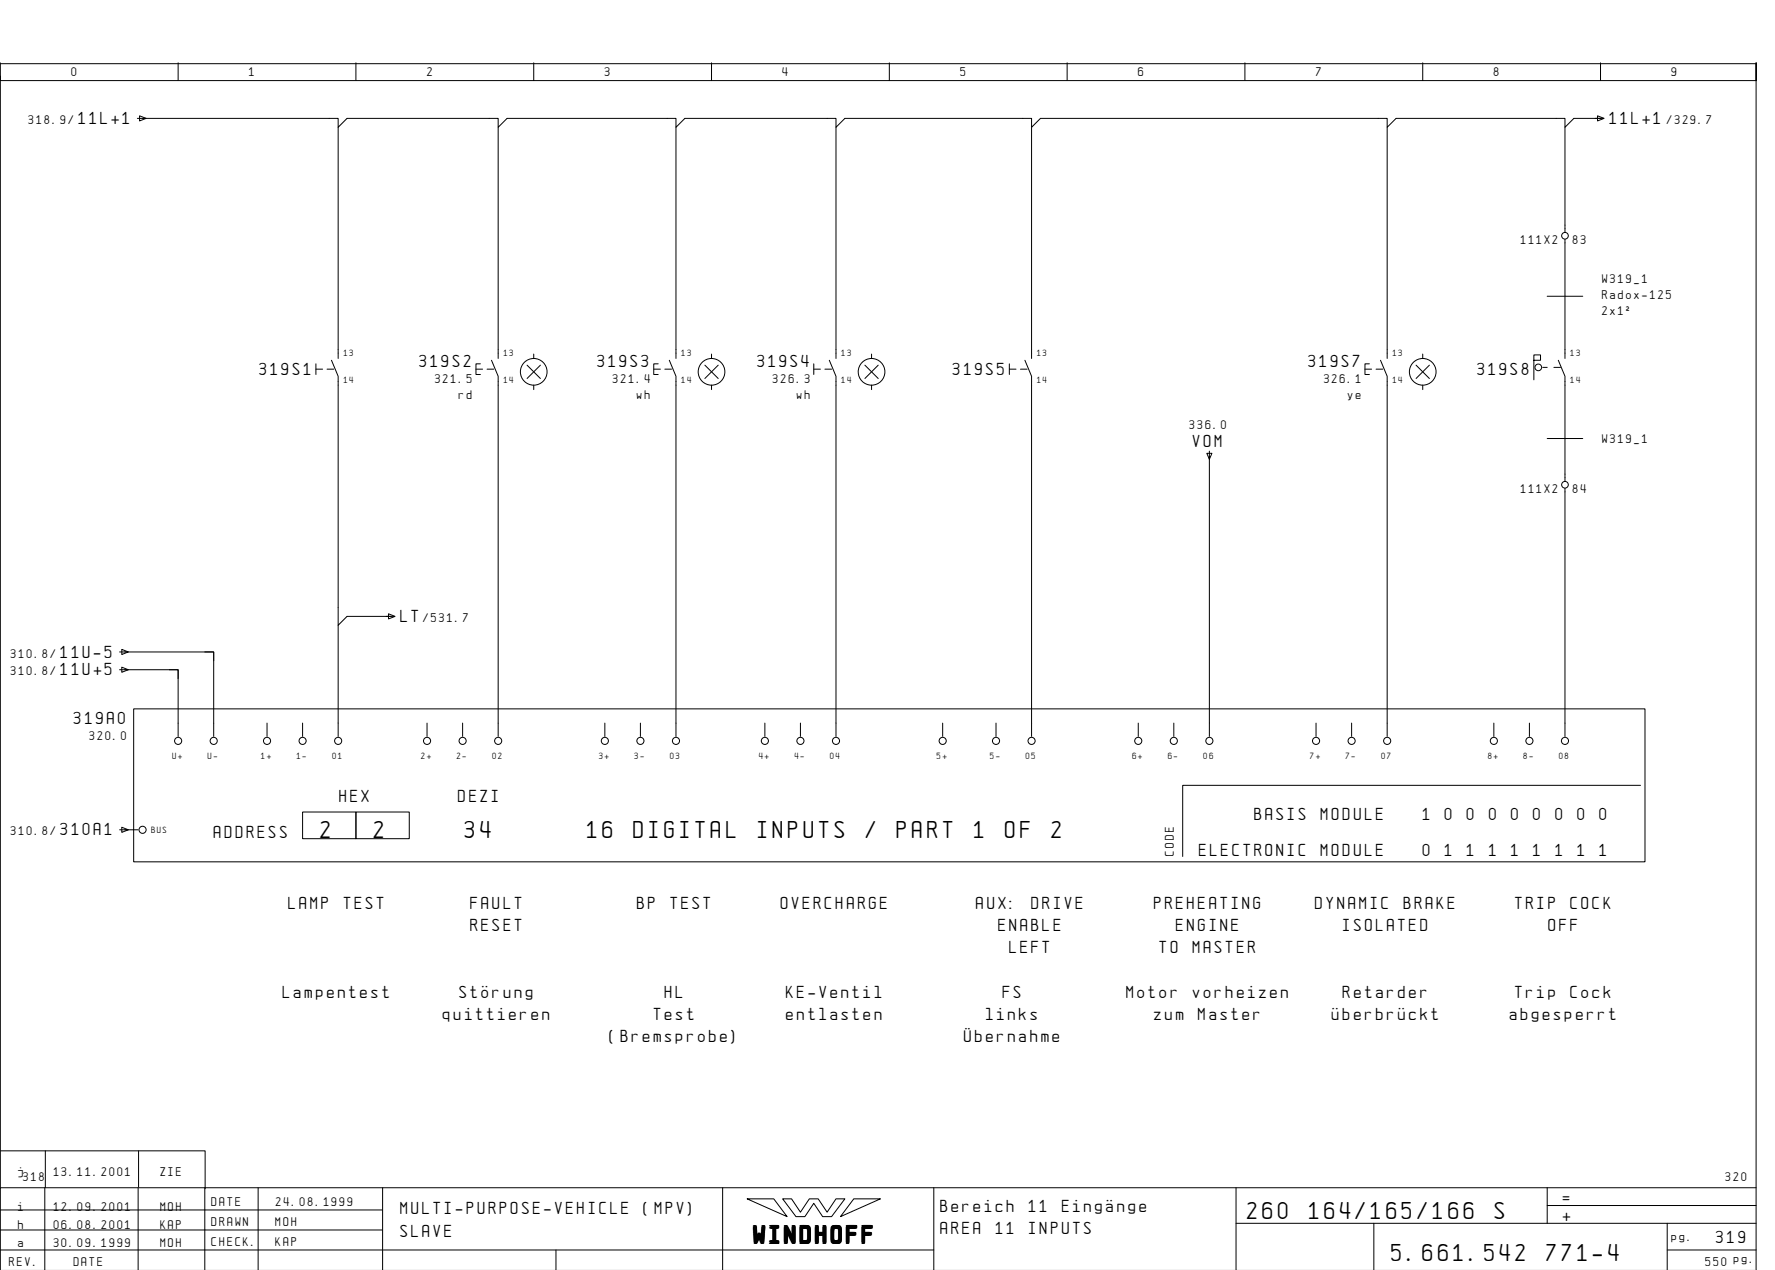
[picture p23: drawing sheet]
<svg xmlns="http://www.w3.org/2000/svg" width="399mm" height="286mm" viewBox="0 0 399 286" stroke-linecap="round" stroke-linejoin="round" font-family="sans-serif">
<defs><g id="words">
<g font-size="4.4">
<text x="72.1" y="188.4">2</text>
<text x="84.1" y="188.4">2</text>
<text x="104.6" y="188.4">34</text>
<text x="132.1" y="188.4">16</text>
<text x="142.5" y="188.4">DIGITAL</text>
<text x="170.4" y="188.4">INPUTS</text>
<text x="194.8" y="188.4">/</text>
<text x="201.7" y="188.4">PART</text>
<text x="219.1" y="188.4">1</text>
<text x="226.1" y="188.4">OF</text>
<text x="236.6" y="188.4">2</text>
<text x="280.6" y="274.1">260</text>
<text x="294.5" y="274.1">164/165/166</text>
<text x="336.3" y="274.1">S</text>
<text x="169.5" y="279.3">WINDHOFF</text>
<text x="313.1" y="283.6">5.661.542</text>
<text x="347.9" y="283.6">771-4</text>
</g>
<g font-size="3.1">
<text x="17.6" y="27.9">11L+1</text>
<text x="362.1" y="27.9">11L+1</text>
<text x="94.4" y="82.6">319S2</text>
<text x="134.4" y="82.6">319S3</text>
<text x="170.4" y="82.6">319S4</text>
<text x="294.4" y="82.6">319S7</text>
<text x="58.4" y="84.4">319S1</text>
<text x="214.4" y="84.4">319S5</text>
<text x="332.4" y="84.4">319S8</text>
<text x="268.3" y="100.6">VOM</text>
<text x="90.1" y="139.9">LT</text>
<text x="13.6" y="147.9">11U-5</text>
<text x="13.6" y="151.9">11U+5</text>
<text x="16.6" y="162.9">319A0</text>
<text x="76.3" y="180.4">HEX</text>
<text x="103.1" y="180.4">DEZI</text>
<text x="282.2" y="184.4">BASIS</text>
<text x="297.2" y="184.4">MODULE</text>
<text x="320.1" y="184.4">1</text>
<text x="325.1" y="184.4">0</text>
<text x="330" y="184.4">0</text>
<text x="335" y="184.4">0</text>
<text x="340" y="184.4">0</text>
<text x="345" y="184.4">0</text>
<text x="349.9" y="184.4">0</text>
<text x="354.9" y="184.4">0</text>
<text x="359.9" y="184.4">0</text>
<text x="13.6" y="187.9">310A1</text>
<text x="48.1" y="188.4">ADDRESS</text>
<text x="269.8" y="192.4">ELECTRONIC</text>
<text x="297.2" y="192.4">MODULE</text>
<text x="320.1" y="192.4">0</text>
<text x="325.1" y="192.4">1</text>
<text x="330" y="192.4">1</text>
<text x="335" y="192.4">1</text>
<text x="340" y="192.4">1</text>
<text x="345" y="192.4">1</text>
<text x="349.9" y="192.4">1</text>
<text x="354.9" y="192.4">1</text>
<text x="359.9" y="192.4">1</text>
<text x="64.9" y="204.4">LAMP</text>
<text x="77.3" y="204.4">TEST</text>
<text x="105.9" y="204.4">FAULT</text>
<text x="105.9" y="209.4">RESET</text>
<text x="143.4" y="204.4">BP</text>
<text x="150.8" y="204.4">TEST</text>
<text x="175.6" y="204.4">OVERCHARGE</text>
<text x="219.6" y="204.4">AUX:</text>
<text x="224.6" y="209.4">ENABLE</text>
<text x="232.1" y="204.4">DRIVE</text>
<text x="259.6" y="204.4">PREHEATING</text>
<text x="264.6" y="209.4">ENGINE</text>
<text x="295.9" y="204.4">DYNAMIC</text>
<text x="302.1" y="209.4">ISOLATED</text>
<text x="315.8" y="204.4">BRAKE</text>
<text x="340.9" y="204.4">TRIP</text>
<text x="348.3" y="209.4">OFF</text>
<text x="353.3" y="204.4">COCK</text>
<text x="227.1" y="214.4">LEFT</text>
<text x="260.9" y="214.4">TO</text>
<text x="268.3" y="214.4">MASTER</text>
<text x="63.6" y="224.4">Lampentest</text>
<text x="103.4" y="224.4">Stîrung</text>
<text x="149.6" y="224.4">HL</text>
<text x="176.9" y="224.4">KE-Ventil</text>
<text x="225.6" y="224.4">FS</text>
<text x="253.4" y="224.4">Motor</text>
<text x="268.3" y="224.4">vorheizen</text>
<text x="302.1" y="224.4">Retarder</text>
<text x="340.9" y="224.4">Trip</text>
<text x="353.3" y="224.4">Cock</text>
<text x="99.6" y="229.4">quittieren</text>
<text x="147.1" y="229.4">Test</text>
<text x="176.9" y="229.4">entlasten</text>
<text x="221.9" y="229.4">links</text>
<text x="259.6" y="229.4">zum</text>
<text x="269.6" y="229.4">Master</text>
<text x="299.6" y="229.4">ÅberbrÅckt</text>
<text x="339.6" y="229.4">abgesperrt</text>
<text x="137.2" y="234.4">(Bremsprobe)</text>
<text x="216.9" y="234.4">öbernahme</text>
<text x="90.1" y="273.1">MULTI-PURPOSE-VEHICLE</text>
<text x="144.8" y="273.1">(MPV)</text>
<text x="211.6" y="272.6">Bereich</text>
<text x="231.5" y="272.6">11</text>
<text x="238.9" y="272.6">EingÑnge</text>
<text x="351.6" y="270.6">=</text>
<text x="351.6" y="274.6">+</text>
<text x="90.1" y="278.1">SLAVE</text>
<text x="211.6" y="277.6">AREA</text>
<text x="224" y="277.6">11</text>
<text x="231.5" y="277.6">INPUTS</text>
<text x="386.1" y="279.6">319</text>
</g>
<g font-size="2.3">
<text x="16.1" y="17.1">0</text>
<text x="56.1" y="17.1">1</text>
<text x="96.1" y="17.1">2</text>
<text x="136.1" y="17.1">3</text>
<text x="176.1" y="17.1">4</text>
<text x="216.1" y="17.1">5</text>
<text x="256.1" y="17.1">6</text>
<text x="296.1" y="17.1">7</text>
<text x="336.1" y="17.1">8</text>
<text x="376.1" y="17.1">9</text>
<text x="6.4" y="27.9">318.9/</text>
<text x="375" y="27.9">/329.7</text>
<text x="342.1" y="54.9">111X2</text>
<text x="353.8" y="54.9">83</text>
<text x="360.5" y="63.7">W319_1</text>
<text x="360.5" y="67.3">Radox-125</text>
<text x="360.5" y="70.9">2x1˝</text>
<text x="97.9" y="86.1">321.5</text>
<text x="103.2" y="89.6">rd</text>
<text x="137.9" y="86.1">321.4</text>
<text x="143.2" y="89.6">wh</text>
<text x="173.9" y="86.1">326.3</text>
<text x="179.2" y="89.6">wh</text>
<text x="297.9" y="86.1">326.1</text>
<text x="303.2" y="89.6">ye</text>
<text x="267.6" y="96.5">336.0</text>
<text x="360.5" y="99.7">W319_1</text>
<text x="342.1" y="110.9">111X2</text>
<text x="353.8" y="110.9">84</text>
<text x="95.2" y="139.9">/531.7</text>
<text x="2.4" y="147.9">310.8/</text>
<text x="2.4" y="151.9">310.8/</text>
<text x="20.1" y="166.4">320.0</text>
<text x="2.4" y="187.9">310.8/</text>
<text x="264.1" y="192.4" transform="rotate(-90 264.1 192.4)">CODE</text>
<text x="4.1" y="264.4">j</text>
<text x="5.2" y="265.6">318</text>
<text x="12.1" y="264.4">13.11.2001</text>
<text x="36.1" y="264.4">ZIE</text>
<text x="388.2" y="265.6">320</text>
<text x="4.1" y="272.4">i</text>
<text x="12.1" y="272.4">12.09.2001</text>
<text x="36.1" y="272.4">MOH</text>
<text x="47.6" y="271.1">DATE</text>
<text x="47.6" y="275.6">DRAWN</text>
<text x="62" y="275.6">MOH</text>
<text x="62.1" y="271.1">24.08.1999</text>
<text x="4.1" y="276.4">h</text>
<text x="4.1" y="280.4">a</text>
<text x="12.1" y="276.4">06.08.2001</text>
<text x="12.1" y="280.4">30.09.1999</text>
<text x="36.1" y="276.4">KAP</text>
<text x="36.1" y="280.4">MOH</text>
<text x="47.6" y="280.1">CHECK.</text>
<text x="62" y="280.1">KAP</text>
<text x="376.1" y="279.1">pg.</text>
<text x="2.1" y="284.6">REV.</text>
<text x="16.6" y="284.6">DATE</text>
<text x="383.7" y="284.6">550 pg.</text>
</g>
<g font-size="1.6">
<text x="77.4" y="80.1">13</text>
<text x="113.4" y="80.1">13</text>
<text x="153.4" y="80.1">13</text>
<text x="189.4" y="80.1">13</text>
<text x="233.4" y="80.1">13</text>
<text x="313.4" y="80.1">13</text>
<text x="353.4" y="80.1">13</text>
<text x="77.4" y="86.1">14</text>
<text x="113.4" y="86.1">14</text>
<text x="153.4" y="86.1">14</text>
<text x="189.4" y="86.1">14</text>
<text x="233.4" y="86.1">14</text>
<text x="313.4" y="86.1">14</text>
<text x="353.4" y="86.1">14</text>
<text x="38.8" y="170.6">U+</text>
<text x="46.8" y="170.6">U-</text>
<text x="58.8" y="170.6">1+</text>
<text x="66.8" y="170.6">1-</text>
<text x="74.8" y="170.6">01</text>
<text x="94.8" y="170.6">2+</text>
<text x="102.8" y="170.6">2-</text>
<text x="110.8" y="170.6">02</text>
<text x="134.8" y="170.6">3+</text>
<text x="142.8" y="170.6">3-</text>
<text x="150.8" y="170.6">03</text>
<text x="170.8" y="170.6">4+</text>
<text x="178.8" y="170.6">4-</text>
<text x="186.8" y="170.6">04</text>
<text x="210.8" y="170.6">5+</text>
<text x="222.8" y="170.6">5-</text>
<text x="230.8" y="170.6">05</text>
<text x="254.8" y="170.6">6+</text>
<text x="262.8" y="170.6">6-</text>
<text x="270.8" y="170.6">06</text>
<text x="294.8" y="170.6">7+</text>
<text x="302.8" y="170.6">7-</text>
<text x="310.8" y="170.6">07</text>
<text x="334.8" y="170.6">8+</text>
<text x="342.8" y="170.6">8-</text>
<text x="350.8" y="170.6">08</text>
<text x="34.1" y="187.3">BUS</text>
</g>
</g></defs>
<g fill="none" stroke="#000" stroke-width=".22">
<path d="M.1 14.1v4h395v-4v271.6M.1 17.1v250M.1 14.3h395M40.1 14.1v4M80.1 14.1v4M120.1 14.1v4M160.1 14.1v4M200.1 14.1v4M240.1 14.1v4M280.1 14.1v4M320.1 14.1v4M360.1 14.1v4"/>
<path d="M31.4 26l1.5 .6-1.5 .6zM76.1 28.6v52M112.1 28.6v52M152.1 28.6v52M188.1 28.6v52M232.1 28.6v52M312.1 28.6v52M352.1 28.6v23.6M359.4 26l1.5 .6-1.5 .6zM360.7 26.6h-6.6l-2 2v-2h-38l-2 2v-2h-78l-2 2v-2h-42l-2 2v-2h-34l-2 2v-2h-38l-2 2v-2h-34l-2 2v-2h-45.2M352.1 53.8v26.8M120.1 79.6v1"/>
<path d="M160.1 79.6v1M196.1 79.6v1M320.1 79.6v1M348.1 66.6h8M71.1 83h1.5M71.1 81.8v2.4M73.6 83h1.5M74.6 81l1.5 3.6v56l2-2h10.7M107.1 83h1.5M108.1 81.8h-1v2.4h1M109.6 83h1.5M110.6 81l1.5 3.6v81"/>
<path d="M118.6 82.1l3 3M120.1 86.6v1M121.6 82.1l-3 3M147.1 83h1.5M148.1 81.8h-1v2.4h1M149.6 83h1.5M150.6 81l1.5 3.6v81M158.6 82.1l3 3M160.1 86.6v1M161.6 82.1l-3 3M183.1 83h1.5M183.1 81.8v2.4"/>
<path d="M185.6 83h1.5M186.6 81l1.5 3.6v81M194.6 82.1l3 3M196.1 86.6v1M197.6 82.1l-3 3M227.1 83h1.5M227.1 81.8v2.4M229.6 83h1.5M230.6 81l1.5 3.6v81M307.1 83h1.5M308.1 81.8h-1v2.4h1M309.6 83h1.5"/>
<path d="M310.6 81l1.5 3.6v81M318.6 82.1l3 3M320.1 86.6v1M321.6 82.1l-3 3M345.1 81h1.5v-1.2h-1.5v5.6M347.1 82.6h1M348.1 98.6h8M349.6 82.6h1.5M350.6 81l1.5 3.6v23.6M271.5 101.9h1.2l-.6 1.4zM272.1 101.4v64.2M352.1 109.8v55.8"/>
<path d="M87.4 138l1.5 .6-1.5 .6zM26.9 146.6h1.8M26.9 150.6h1.8M27.4 146l1.5 .6-1.5 .6zM27.4 150l1.5 .6-1.5 .6zM28.1 150.6h12v15M28.1 146.6h20v19M30.1 159.4h340v34.4h-340zM38.1 150.6h2v2M46.1 146.6h2v2M76.1 140.6v25M60.1 162.6v3"/>
<path d="M68.1 162.6v3M96.1 162.6v3M104.1 162.6v3M136.1 162.6v3M144.1 162.6v3M172.1 162.6v3M180.1 162.6v3M212.1 162.6v3M224.1 162.6v3M256.1 162.6v3M264.1 162.6v3M296.1 162.6v3"/>
<path d="M304.1 162.6v3M336.1 162.6v3M344.1 162.6v3M369.1 176.6h-103v16M26.9 186.6h4.2M27.4 186l1.5 .6-1.5 .6zM68.1 182.6h12v6h-12zM80.1 182.6h12v6h-12zM.2 258.8h46v8.5M10.2 258.8v8.3M31.2 258.8v8.2M10.1 267.1v18.5"/>
<path d="M31.1 267.1v18.5M46.1 267.1v18.6M58.1 267.1v18.6M86.1 272.1h-86M86.1 276.6h-86M86.1 267.1v18.6M162.6 267.1v18.6M168.1 269.6h6l3 4zM176.1 269.6h2l2 3 2-3h2l2 3 2-3h2l-3 4h-2l-2-3-2 3h-2zM192.1 269.6h6l-9 4zM210.1 267.1v18.6M278.1 275.1h117"/>
<path d="M278.1 267.1v18.6M309.1 275.1v10.6M348.1 271.1h47M348.1 267.1v8M375.1 275.1v10.6M395.1 267.1h-395v18.6M125.1 281.1v4.6M210.1 281.1h-210M375.1 281.1h20"/>
<circle cx="352.1" cy="53" r=".75"/>
<circle cx="120.1" cy="83.6" r="3"/>
<circle cx="160.1" cy="83.6" r="3"/>
<circle cx="196.1" cy="83.6" r="3"/>
<circle cx="320.1" cy="83.6" r="3"/>
<circle cx="346.1" cy="82.6" r=".75"/>
<circle cx="352.1" cy="109" r=".75"/>
<circle cx="40.1" cy="166.6" r=".8"/>
<circle cx="48.1" cy="166.6" r=".8"/>
<circle cx="60.1" cy="166.6" r=".8"/>
<circle cx="68.1" cy="166.6" r=".8"/>
<circle cx="76.1" cy="166.6" r=".8"/>
<circle cx="96.1" cy="166.6" r=".8"/>
<circle cx="104.1" cy="166.6" r=".8"/>
<circle cx="112.1" cy="166.6" r=".8"/>
<circle cx="136.1" cy="166.6" r=".8"/>
<circle cx="144.1" cy="166.6" r=".8"/>
<circle cx="152.1" cy="166.6" r=".8"/>
<circle cx="172.1" cy="166.6" r=".8"/>
<circle cx="180.1" cy="166.6" r=".8"/>
<circle cx="188.1" cy="166.6" r=".8"/>
<circle cx="212.1" cy="166.6" r=".8"/>
<circle cx="224.1" cy="166.6" r=".8"/>
<circle cx="232.1" cy="166.6" r=".8"/>
<circle cx="256.1" cy="166.6" r=".8"/>
<circle cx="264.1" cy="166.6" r=".8"/>
<circle cx="272.1" cy="166.6" r=".8"/>
<circle cx="296.1" cy="166.6" r=".8"/>
<circle cx="304.1" cy="166.6" r=".8"/>
<circle cx="312.1" cy="166.6" r=".8"/>
<circle cx="336.1" cy="166.6" r=".8"/>
<circle cx="344.1" cy="166.6" r=".8"/>
<circle cx="352.1" cy="166.6" r=".8"/>
<circle cx="32.1" cy="186.6" r=".8"/>
</g>
<use href="#words"/>
</svg>
